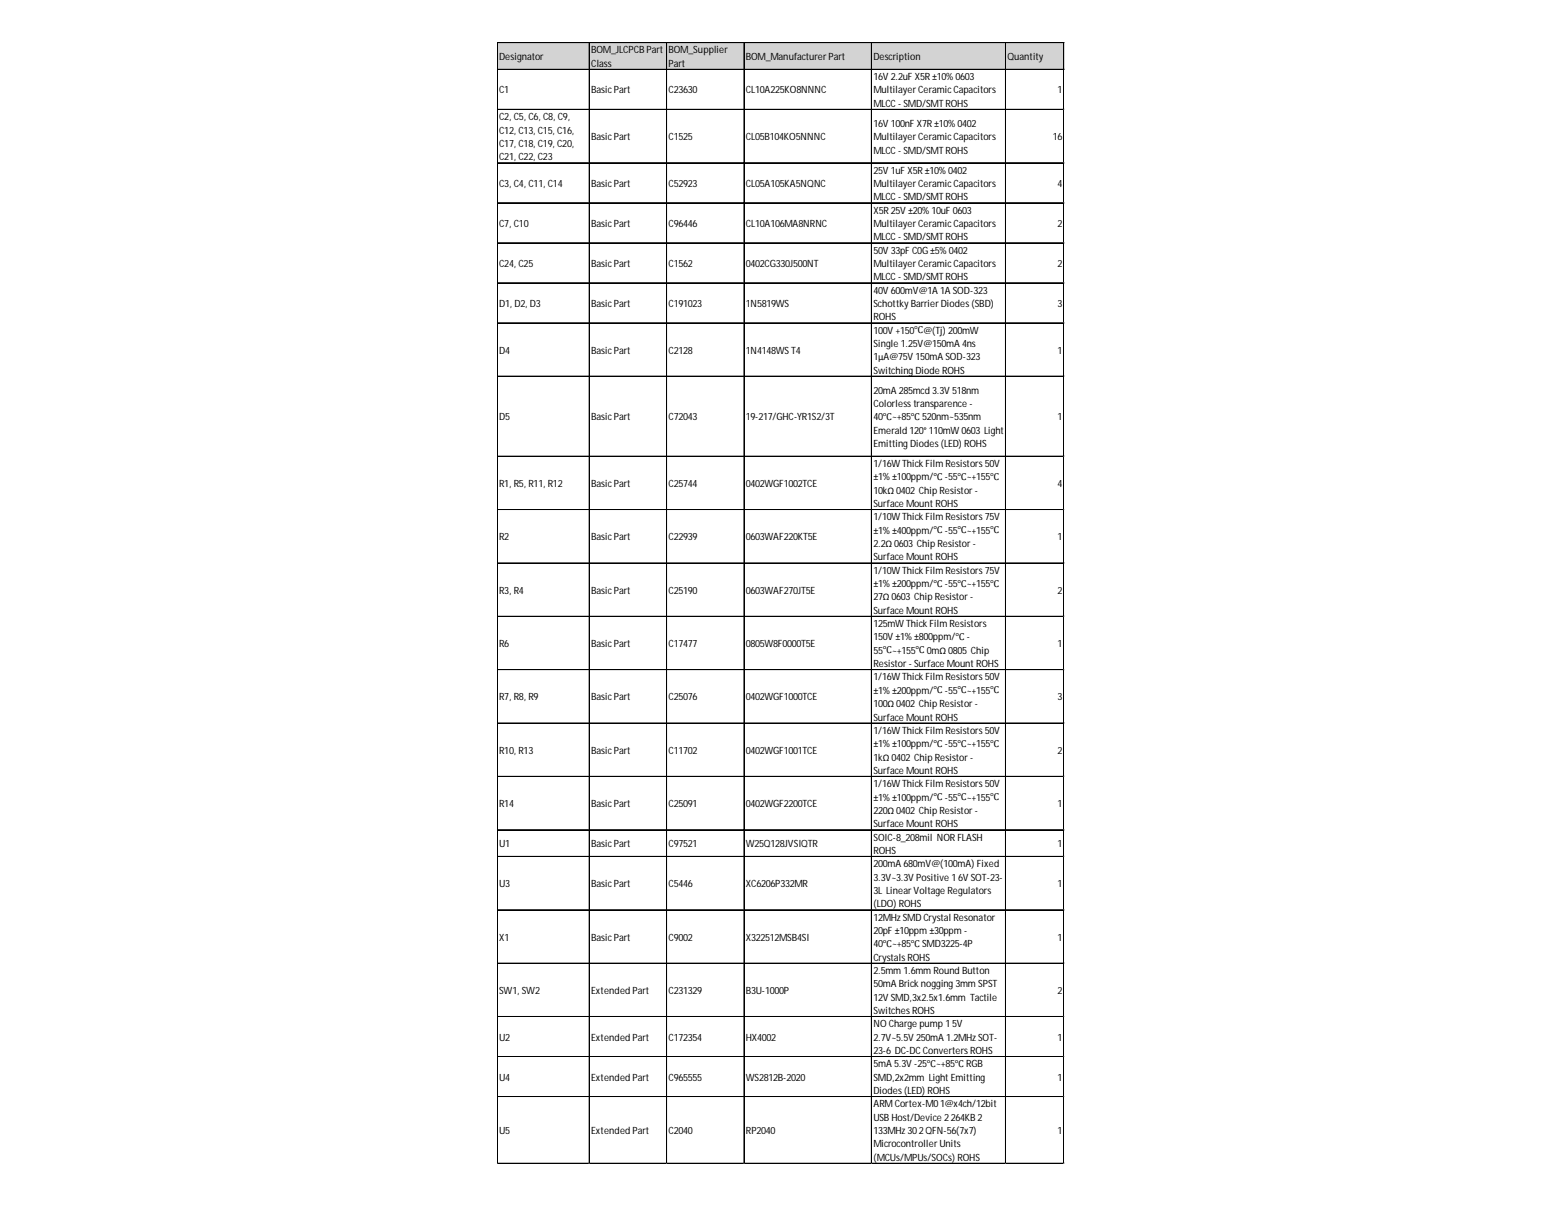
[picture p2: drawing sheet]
<svg xmlns="http://www.w3.org/2000/svg" width="279mm" height="216mm" viewBox="0 0 279 216" stroke-linecap="round" stroke-linejoin="round" font-family="sans-serif">
<defs><g id="words">
<g font-size="1.8">
<text x="89.2" y="10.7">Designator</text>
<text x="105.7" y="9.6">BOM_JLCPCB Part</text>
<text x="105.7" y="11.9">Class</text>
<text x="119.5" y="9.6">BOM_Supplier</text>
<text x="119.5" y="11.9">Part</text>
<text x="133.3" y="10.7">BOM_ManufacturerPart</text>
<text x="156.1" y="10.7">Description</text>
<text x="180.1" y="10.7">Quantity</text>
<text x="89.2" y="16.7">C1</text>
<text x="105.7" y="16.7">BasicPart</text>
<text x="119.5" y="16.7">C23630</text>
<text x="133.3" y="16.7">CL10A225KO8NNNC</text>
<text x="156.1" y="14.3">16V 2.2uF X5R±10% 0603</text>
<text x="156.1" y="16.7">MultilayerCeramicCapacitors</text>
<text x="189" y="16.7">1</text>
<text x="89.2" y="21.5">C2, C5, C6, C8, C9,</text>
<text x="89.2" y="23.9">C12, C13, C15, C16,</text>
<text x="156.1" y="19.1">MLCC- SMD/SMT ROHS</text>
<text x="156.1" y="22.7">16V 100nF X7R±10% 0402</text>
<text x="89.2" y="26.2">C17, C18, C19, C20,</text>
<text x="89.2" y="28.6">C21, C22, C23</text>
<text x="105.7" y="25.1">BasicPart</text>
<text x="119.5" y="25.1">C1525</text>
<text x="133.3" y="25.1">CL05B104KO5NNNC</text>
<text x="156.1" y="25.1">MultilayerCeramicCapacitors</text>
<text x="156.1" y="27.4">MLCC- SMD/SMT ROHS</text>
<text x="188.2" y="25.1">16</text>
<text x="89.2" y="33.4">C3, C4, C11, C14</text>
<text x="105.7" y="33.4">BasicPart</text>
<text x="119.5" y="33.4">C52923</text>
<text x="133.3" y="33.4">CL05A105KA5NQNC</text>
<text x="156.1" y="31">25V 1uF X5R±10% 0402</text>
<text x="156.1" y="33.4">MultilayerCeramicCapacitors</text>
<text x="156.1" y="35.8">MLCC- SMD/SMT ROHS</text>
<text x="189" y="33.4">4</text>
<text x="89.2" y="40.6">C7, C10</text>
<text x="105.7" y="40.6">BasicPart</text>
<text x="119.5" y="40.6">C96446</text>
<text x="133.3" y="40.6">CL10A106MA8NRNC</text>
<text x="156.1" y="38.2">X5R25V ±20% 10uF 0603</text>
<text x="156.1" y="40.6">MultilayerCeramicCapacitors</text>
<text x="189" y="40.6">2</text>
<text x="89.2" y="47.7">C24, C25</text>
<text x="105.7" y="47.7">BasicPart</text>
<text x="119.5" y="47.7">C1562</text>
<text x="133.3" y="47.7">0402CG330J500NT</text>
<text x="156.1" y="42.9">MLCC- SMD/SMT ROHS</text>
<text x="156.1" y="45.3">50V 33pF C0G±5% 0402</text>
<text x="156.1" y="47.7">MultilayerCeramicCapacitors</text>
<text x="189" y="47.7">2</text>
<text x="156.1" y="50.1">MLCC- SMD/SMT ROHS</text>
<text x="156.1" y="52.5">40V 600mV@1A 1A SOD-323</text>
<text x="89.2" y="54.9">D1, D2, D3</text>
<text x="105.7" y="54.9">BasicPart</text>
<text x="119.5" y="54.9">C191023</text>
<text x="133.3" y="54.9">1N5819WS</text>
<text x="156.1" y="54.9">Schottky BarrierDiodes(SBD)</text>
<text x="156.1" y="57.2">ROHS</text>
<text x="156.1" y="59.6">100V +150℃@(Tj) 200mW</text>
<text x="189" y="54.9">3</text>
<text x="89.2" y="63.2">D4</text>
<text x="105.7" y="63.2">BasicPart</text>
<text x="119.5" y="63.2">C2128</text>
<text x="133.3" y="63.2">1N4148WST4</text>
<text x="156.1" y="62">Single 1.25V@150mA 4ns</text>
<text x="156.1" y="64.4">1μA@75V 150mA SOD-323</text>
<text x="189" y="63.2">1</text>
<text x="156.1" y="66.8">Switching Diode ROHS</text>
<text x="156.1" y="70.4">20mA 285mcd 3.3V 518nm</text>
<text x="89.2" y="75.1">D5</text>
<text x="105.7" y="75.1">BasicPart</text>
<text x="119.5" y="75.1">C72043</text>
<text x="133.3" y="75.1">19-217/GHC-YR1S2/3T</text>
<text x="156.1" y="72.7">Colorlesstransparence -</text>
<text x="156.1" y="75.1">40℃~+85℃ 520nm~535nm</text>
<text x="156.1" y="77.5">Emerald 120° 110mW 0603 Light</text>
<text x="189" y="75.1">1</text>
<text x="156.1" y="79.9">Emitting Diodes(LED) ROHS</text>
<text x="156.1" y="83.5">1/16W Thick Film Resistors50V</text>
<text x="89.2" y="87">R1, R5, R11, R12</text>
<text x="105.7" y="87">BasicPart</text>
<text x="119.5" y="87">C25744</text>
<text x="133.3" y="87">0402WGF1002TCE</text>
<text x="156.1" y="85.9">±1% ±100ppm/℃ -55℃~+155℃</text>
<text x="156.1" y="88.2">10kΩ 0402 Chip Resistor-</text>
<text x="189" y="87">4</text>
<text x="156.1" y="90.6">Surface Mount ROHS</text>
<text x="156.1" y="93">1/10W Thick Film Resistors75V</text>
<text x="156.1" y="95.4">±1% ±400ppm/℃ -55℃~+155℃</text>
<text x="89.2" y="96.6">R2</text>
<text x="105.7" y="96.6">BasicPart</text>
<text x="119.5" y="96.6">C22939</text>
<text x="133.3" y="96.6">0603WAF220KT5E</text>
<text x="156.1" y="97.8">2.2Ω 0603 Chip Resistor-</text>
<text x="156.1" y="100.2">Surface Mount ROHS</text>
<text x="189" y="96.6">1</text>
<text x="89.2" y="106.1">R3, R4</text>
<text x="105.7" y="106.1">BasicPart</text>
<text x="119.5" y="106.1">C25190</text>
<text x="133.3" y="106.1">0603WAF270JT5E</text>
<text x="156.1" y="102.5">1/10W Thick Film Resistors75V</text>
<text x="156.1" y="104.9">±1% ±200ppm/℃ -55℃~+155℃</text>
<text x="156.1" y="107.3">27Ω 0603 Chip Resistor-</text>
<text x="189" y="106.1">2</text>
<text x="156.1" y="109.7">Surface Mount ROHS</text>
<text x="156.1" y="112.1">125mW Thick Film Resistors</text>
<text x="89.2" y="115.7">R6</text>
<text x="105.7" y="115.7">BasicPart</text>
<text x="119.5" y="115.7">C17477</text>
<text x="133.3" y="115.7">0805W8F0000T5E</text>
<text x="156.1" y="114.5">150V ±1% ±800ppm/℃ -</text>
<text x="156.1" y="116.9">55℃~+155℃ 0mΩ 0805 Chip</text>
<text x="156.1" y="119.2">Resistor- Surface Mount ROHS</text>
<text x="189" y="115.7">1</text>
<text x="89.2" y="125.2">R7, R8, R9</text>
<text x="105.7" y="125.2">BasicPart</text>
<text x="119.5" y="125.2">C25076</text>
<text x="133.3" y="125.2">0402WGF1000TCE</text>
<text x="156.1" y="121.6">1/16W Thick Film Resistors50V</text>
<text x="156.1" y="124">±1% ±200ppm/℃ -55℃~+155℃</text>
<text x="189" y="125.2">3</text>
<text x="156.1" y="126.4">100Ω 0402 Chip Resistor-</text>
<text x="156.1" y="128.8">Surface Mount ROHS</text>
<text x="156.1" y="131.2">1/16W Thick Film Resistors50V</text>
<text x="89.2" y="134.7">R10, R13</text>
<text x="105.7" y="134.7">BasicPart</text>
<text x="119.5" y="134.7">C11702</text>
<text x="133.3" y="134.7">0402WGF1001TCE</text>
<text x="156.1" y="133.5">±1% ±100ppm/℃ -55℃~+155℃</text>
<text x="156.1" y="135.9">1kΩ 0402 Chip Resistor-</text>
<text x="189" y="134.7">2</text>
<text x="156.1" y="138.3">Surface Mount ROHS</text>
<text x="156.1" y="140.7">1/16W Thick Film Resistors50V</text>
<text x="156.1" y="143.1">±1% ±100ppm/℃ -55℃~+155℃</text>
<text x="89.2" y="144.3">R14</text>
<text x="105.7" y="144.3">BasicPart</text>
<text x="119.5" y="144.3">C25091</text>
<text x="133.3" y="144.3">0402WGF2200TCE</text>
<text x="156.1" y="145.5">220Ω 0402 Chip Resistor-</text>
<text x="156.1" y="147.8">Surface Mount ROHS</text>
<text x="189" y="144.3">1</text>
<text x="89.2" y="151.4">U1</text>
<text x="105.7" y="151.4">BasicPart</text>
<text x="119.5" y="151.4">C97521</text>
<text x="133.3" y="151.4">W25Q128JVSIQTR</text>
<text x="156.1" y="150.2">SOIC-8_208mil NOR FLASH</text>
<text x="156.1" y="152.6">ROHS</text>
<text x="156.1" y="155">200mA 680mV@(100mA) Fixed</text>
<text x="189" y="151.4">1</text>
<text x="89.2" y="158.6">U3</text>
<text x="105.7" y="158.6">BasicPart</text>
<text x="119.5" y="158.6">C5446</text>
<text x="133.3" y="158.6">XC6206P332MR</text>
<text x="156.1" y="157.4">3.3V~3.3V Positive 16V SOT-23-</text>
<text x="156.1" y="159.8">3L LinearVoltage Regulators</text>
<text x="189" y="158.6">1</text>
<text x="156.1" y="162.2">(LDO) ROHS</text>
<text x="156.1" y="164.5">12MHz SMD Crystal Resonator</text>
<text x="156.1" y="166.9">20pF ±10ppm ±30ppm -</text>
<text x="89.2" y="168.1">X1</text>
<text x="105.7" y="168.1">BasicPart</text>
<text x="119.5" y="168.1">C9002</text>
<text x="133.3" y="168.1">X322512MSB4SI</text>
<text x="156.1" y="169.3">40℃~+85℃ SMD3225-4P</text>
<text x="156.1" y="171.7">CrystalsROHS</text>
<text x="189" y="168.1">1</text>
<text x="89.2" y="177.7">SW1, SW2</text>
<text x="105.7" y="177.7">Extended Part</text>
<text x="119.5" y="177.7">C231329</text>
<text x="133.3" y="177.7">B3U-1000P</text>
<text x="156.1" y="174.1">2.5mm 1.6mm Round Button</text>
<text x="156.1" y="176.5">50mA Brick nogging 3mm SPST</text>
<text x="156.1" y="178.8">12V SMD,3x2.5x1.6mm Tactile</text>
<text x="189" y="177.7">2</text>
<text x="89.2" y="186">U2</text>
<text x="105.7" y="186">Extended Part</text>
<text x="119.5" y="186">C172354</text>
<text x="133.3" y="186">HX4002</text>
<text x="156.1" y="181.2">SwitchesROHS</text>
<text x="156.1" y="183.6">NO Charge pump 15V</text>
<text x="156.1" y="186">2.7V~5.5V 250mA 1.2MHz SOT-</text>
<text x="189" y="186">1</text>
<text x="156.1" y="188.4">23-6 DC-DCConvertersROHS</text>
<text x="156.1" y="190.8">5mA 5.3V -25℃~+85℃ RGB</text>
<text x="89.2" y="193.1">U4</text>
<text x="105.7" y="193.1">Extended Part</text>
<text x="119.5" y="193.1">C965555</text>
<text x="133.3" y="193.1">WS2812B-2020</text>
<text x="156.1" y="193.1">SMD,2x2mm Light Emitting</text>
<text x="156.1" y="195.5">Diodes(LED) ROHS</text>
<text x="156.1" y="197.9">ARMCortex-M01@x4ch/12bit</text>
<text x="189" y="193.1">1</text>
<text x="89.2" y="202.7">U5</text>
<text x="105.7" y="202.7">Extended Part</text>
<text x="119.5" y="202.7">C2040</text>
<text x="133.3" y="202.7">RP2040</text>
<text x="156.1" y="200.3">USB Host/Device 2264KB 2</text>
<text x="156.1" y="202.7">133MHz 302QFN-56(7x7)</text>
<text x="189" y="202.7">1</text>
<text x="156.1" y="205.1">MicrocontrollerUnits</text>
<text x="156.1" y="207.5">(MCUs/MPUs/SOCs) ROHS</text>
</g>
</g></defs>
<path d="M88.9 7.7h101.4v4.8h-101.4z" fill="#d3d3d3"/>
<g fill="none" stroke="#000" stroke-width=".18">
<path d="M88.9 7.6v200.4M89 7.6h101.2M89 7.7h101.2M89 12.4h101.2M89 19.5h101.2M89 19.6h101.2M105.3 7.7v200.3M105.4 7.7v200.3M119.2 7.7v200.3M133 7.7v200.3M155.8 7.7v200.3M179.7 7.7v200.3"/>
<path d="M179.8 7.7v200.3M190.1 7.7v200.3M190.2 7.7v200.3M89 29.1h101.2M89 36.2h101.2M89 36.3h101.2M89 43.4h101.2M89 50.5h101.2M89 50.6h101.2M89 57.7h101.2M89 67.2h101.2M89 67.3h101.2"/>
<path d="M89 81.5h101.2M89 81.6h101.2M89 91.1h101.2M89 100.6h101.2M89 100.7h101.2M89 110.1h101.2M89 110.2h101.2M89 119.7h101.2M89 129.2h101.2M89 129.3h101.2M89 138.8h101.2M89 148.3h101.2"/>
<path d="M89 153.1h101.2M89 162.6h101.2M89 162.7h101.2M89 172.1h101.2M89 172.2h101.2M89 181.7h101.2M89 188.8h101.2M89 188.9h101.2M89 196h101.2M89 207.9h101.2"/>
</g>
<path d="M190.2 19.5h.1" fill="none" stroke="#d4d4d4" stroke-width=".18"/>
<path d="M190.2 19.5l.1 .2z" fill="#d4d4d4"/>
<path d="M190.2 29.1h.1" fill="none" stroke="#d4d4d4" stroke-width=".18"/>
<path d="M190.2 29.1l.1 .1z" fill="#d4d4d4"/>
<path d="M190.2 36.2h.1" fill="none" stroke="#d4d4d4" stroke-width=".18"/>
<path d="M190.2 36.2l.1 .1z" fill="#d4d4d4"/>
<path d="M190.2 43.4h.1" fill="none" stroke="#d4d4d4" stroke-width=".18"/>
<path d="M190.2 43.4l.1 .1z" fill="#d4d4d4"/>
<path d="M190.2 50.5h.1" fill="none" stroke="#d4d4d4" stroke-width=".18"/>
<path d="M190.2 50.5l.1 .2z" fill="#d4d4d4"/>
<path d="M190.2 57.7h.1" fill="none" stroke="#d4d4d4" stroke-width=".18"/>
<path d="M190.2 57.7l.1 .1z" fill="#d4d4d4"/>
<path d="M190.2 67.2h.1" fill="none" stroke="#d4d4d4" stroke-width=".18"/>
<path d="M190.2 67.2l.1 .1z" fill="#d4d4d4"/>
<path d="M190.2 81.5h.1" fill="none" stroke="#d4d4d4" stroke-width=".18"/>
<path d="M190.2 81.5l.1 .1z" fill="#d4d4d4"/>
<path d="M190.2 91.1h.1" fill="none" stroke="#d4d4d4" stroke-width=".18"/>
<path d="M190.2 91.1l.1 .1z" fill="#d4d4d4"/>
<path d="M190.2 100.6h.1" fill="none" stroke="#d4d4d4" stroke-width=".18"/>
<path d="M190.2 100.6l.1 .1z" fill="#d4d4d4"/>
<path d="M190.2 110.1h.1" fill="none" stroke="#d4d4d4" stroke-width=".18"/>
<path d="M190.2 110.1l.1 .2z" fill="#d4d4d4"/>
<path d="M190.2 119.7h.1" fill="none" stroke="#d4d4d4" stroke-width=".18"/>
<path d="M190.2 119.7l.1 .1z" fill="#d4d4d4"/>
<path d="M190.2 129.2h.1" fill="none" stroke="#d4d4d4" stroke-width=".18"/>
<path d="M190.2 129.2l.1 .1z" fill="#d4d4d4"/>
<path d="M190.2 138.8h.1" fill="none" stroke="#d4d4d4" stroke-width=".18"/>
<path d="M190.2 138.8l.1 .1z" fill="#d4d4d4"/>
<path d="M190.2 148.3h.1" fill="none" stroke="#d4d4d4" stroke-width=".18"/>
<path d="M190.2 148.3l.1 .1z" fill="#d4d4d4"/>
<path d="M190.2 153.1h.1" fill="none" stroke="#d4d4d4" stroke-width=".18"/>
<path d="M190.2 153.1l.1 .1z" fill="#d4d4d4"/>
<path d="M190.2 162.6h.1" fill="none" stroke="#d4d4d4" stroke-width=".18"/>
<path d="M190.2 162.6l.1 .1z" fill="#d4d4d4"/>
<path d="M190.2 172.1h.1" fill="none" stroke="#d4d4d4" stroke-width=".18"/>
<path d="M190.2 172.1l.1 .2z" fill="#d4d4d4"/>
<path d="M190.2 181.7h.1" fill="none" stroke="#d4d4d4" stroke-width=".18"/>
<path d="M190.2 181.7l.1 .1z" fill="#d4d4d4"/>
<path d="M190.2 188.8h.1" fill="none" stroke="#d4d4d4" stroke-width=".18"/>
<path d="M190.2 188.8l.1 .1z" fill="#d4d4d4"/>
<path d="M190.2 196h.1" fill="none" stroke="#d4d4d4" stroke-width=".18"/>
<path d="M190.2 196l.1 .1z" fill="#d4d4d4"/>
<path d="M190.2 207.9h.1" fill="none" stroke="#d4d4d4" stroke-width=".18"/>
<path d="M190.2 207.9l.1 .1z" fill="#d4d4d4"/>
<use href="#words"/>
</svg>
